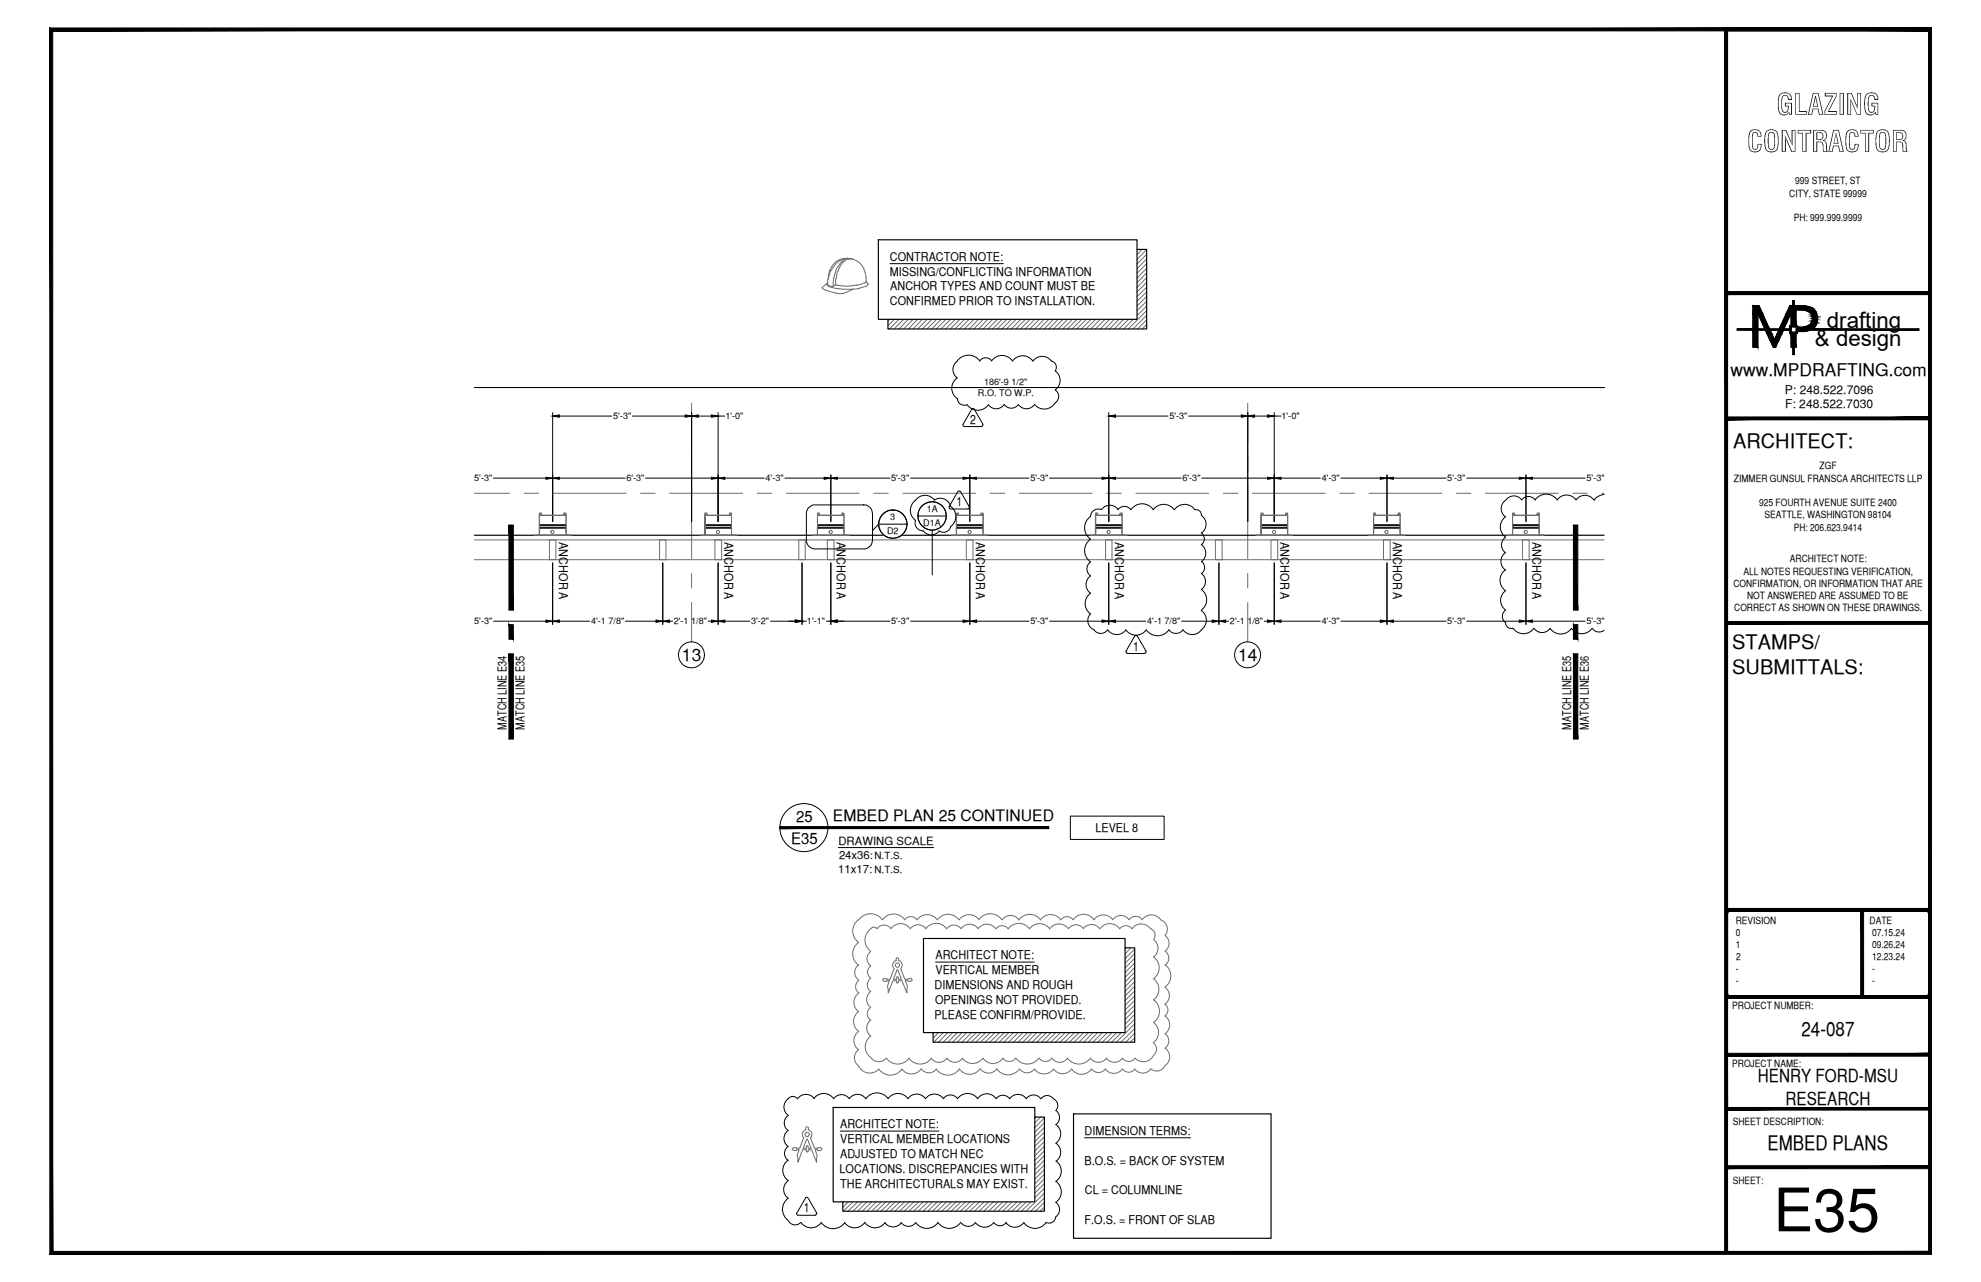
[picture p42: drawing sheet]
<svg xmlns="http://www.w3.org/2000/svg" width="432mm" height="279mm" viewBox="0 0 432 279" stroke-linecap="round" stroke-linejoin="round" font-family="sans-serif">
<defs><g id="words">
<text font-size="13.1" x="386.5" y="268.4">E35</text>
<g font-size="6.3">
<text x="387.2" y="25">GLAZING</text>
<text x="380.8" y="33.1">CONTRACTOR</text>
</g>
<g font-size="4.9">
<text x="398.2" y="71.5">drafting</text>
<text x="395.6" y="75.5">&amp; design</text>
</g>
<g font-size="4.4">
<text x="377.8" y="97.5">ARCHITECT:</text>
<text x="377.6" y="141.5">STAMPS/</text>
<text x="377.6" y="146.9">SUBMITTALS:</text>
<text x="392.7" y="225.8">24-087</text>
<text x="385.3" y="250.7">EMBED PLANS</text>
</g>
<g font-size="3.9">
<text x="383.2" y="235.9">HENRY FORD-MSU</text>
<text x="389.2" y="240.7">RESEARCH</text>
</g>
<g font-size="3.8">
<text x="377.2" y="82">www.MPDRAFTING.com</text>
<text x="148.7" y="144">13</text>
<text x="269.9" y="144.1">14</text>
</g>
<g font-size="3.4">
<text x="173.5" y="179.1">25</text>
<text x="181.5" y="178.9">EMBED PLAN 25 CONTINUED</text>
<text x="172.5" y="183.9">E35</text>
</g>
<g font-size="2.8">
<text x="211.5" y="92.3">2</text>
<text x="208.5" y="110.3">1</text>
<text x="247" y="141.8">1</text>
<text x="175.2" y="264.2">1</text>
</g>
<g font-size="2.6">
<text x="194" y="56.9">CONTRACTOR NOTE:</text>
<text x="193.9" y="60.1">MISSING/CONFLICTING INFORMATION</text>
<text x="194.1" y="63.3">ANCHOR TYPES AND COUNT MUST BE</text>
<text x="194" y="66.5">CONFIRMED PRIOR TO INSTALLATION.</text>
<text x="389.1" y="85.8">P: 248.522.7096</text>
<text x="389.1" y="89">F: 248.522.7030</text>
<text x="121.9" y="118.2" transform="rotate(90 121.9 118.2)">ANCHOR A</text>
<text x="157.9" y="118.2" transform="rotate(90 157.9 118.2)">ANCHOR A</text>
<text x="182.4" y="118.2" transform="rotate(90 182.4 118.2)">ANCHOR A</text>
<text x="212.8" y="118.2" transform="rotate(90 212.8 118.2)">ANCHOR A</text>
<text x="243.1" y="118.2" transform="rotate(90 243.1 118.2)">ANCHOR A</text>
<text x="279.1" y="118.2" transform="rotate(90 279.1 118.2)">ANCHOR A</text>
<text x="303.7" y="118.2" transform="rotate(90 303.7 118.2)">ANCHOR A</text>
<text x="334" y="118.2" transform="rotate(90 334 118.2)">ANCHOR A</text>
<text x="110.4" y="159" transform="rotate(-90 110.4 159)">MATCH LINE E34</text>
<text x="114.3" y="159" transform="rotate(-90 114.3 159)">MATCH LINE E35</text>
<text x="342.5" y="159" transform="rotate(-90 342.5 159)">MATCH LINE E35</text>
<text x="346.3" y="159" transform="rotate(-90 346.3 159)">MATCH LINE E36</text>
<text x="238.8" y="181.3">LEVEL 8</text>
<text x="203.9" y="209.1">ARCHITECT NOTE:</text>
<text x="203.7" y="215.5">DIMENSIONS AND ROUGH</text>
<text x="203.9" y="212.3">VERTICAL MEMBER</text>
<text x="203.7" y="222">PLEASE CONFIRM/PROVIDE.</text>
<text x="203.8" y="218.8">OPENINGS NOT PROVIDED.</text>
<text x="183.1" y="245.9">ARCHITECT NOTE:</text>
<text x="183.1" y="249.2">VERTICAL MEMBER LOCATIONS</text>
<text x="236.4" y="247.3">DIMENSION TERMS:</text>
<text x="183" y="255.7">LOCATIONS. DISCREPANCIES WITH</text>
<text x="183.1" y="252.4">ADJUSTED TO MATCH NEC</text>
<text x="236.4" y="253.8">B.O.S. = BACK OF SYSTEM</text>
<text x="183.1" y="258.9">THE ARCHITECTURALS MAY EXIST.</text>
<text x="236.5" y="260.2">CL = COLUMNLINE</text>
<text x="236.4" y="266.7">F.O.S. = FRONT OF SLAB</text>
</g>
<g font-size="2.5">
<text x="182.8" y="184.1">DRAWING SCALE</text>
<text x="182.7" y="190.2">11x17:</text>
<text x="182.9" y="187.1">24x36:</text>
</g>
<g font-size="2.2">
<text x="391.3" y="40.2">999 STREET, ST</text>
<text x="390" y="42.9">CITY, STATE 99999</text>
<text x="391" y="48.2">PH: 999.999.9999</text>
<text x="378" y="105">ZIMMER GUNSUL FRANSCA ARCHITECTS LLP</text>
<text x="396.6" y="102.3">ZGF</text>
<text x="383.4" y="110.3">925 FOURTH AVENUE SUITE 2400</text>
<text x="384.6" y="113">SEATTLE, WASHINGTON 98104</text>
<text x="391" y="115.6">PH: 206.623.9414</text>
<text x="380" y="125.2">ALL NOTES REQUESTING VERIFICATION,</text>
<text x="390.1" y="122.6">ARCHITECT NOTE:</text>
<text x="377.8" y="127.9">CONFIRMATION, OR INFORMATION THAT ARE</text>
<text x="380.8" y="130.6">NOT ANSWERED ARE ASSUMED TO BE</text>
<text x="378" y="133.2">CORRECT AS SHOWN ON THESE DRAWINGS.</text>
<text x="378.3" y="201.3">REVISION</text>
<text x="378.4" y="204">0</text>
<text x="407.5" y="201.3">DATE</text>
<text x="408" y="204">07.15.24</text>
<text x="378.3" y="206.6">1</text>
<text x="378.5" y="209.2">2</text>
<text x="408" y="206.6">09.26.24</text>
<text x="408" y="209.2">12.23.24</text>
<text x="378.4" y="211.9">-</text>
<text x="378.4" y="214.5">-</text>
<text x="408" y="211.9">-</text>
<text x="408" y="214.5">-</text>
<text x="377.6" y="219.9">PROJECT NUMBER:</text>
<text x="377.6" y="232.5">PROJECT NAME:</text>
<text x="377.7" y="245.2">SHEET DESCRIPTION:</text>
<text x="377.7" y="257.9">SHEET:</text>
</g>
<g font-size="2.1">
<text x="190.6" y="187.3">N.T.S.</text>
<text x="190.6" y="190.2">N.T.S.</text>
</g>
<g font-size="2">
<text x="214.5" y="83.9">186'-9 1/2&quot;</text>
<text x="213.2" y="86.4">R.O. TO W.P.</text>
<text x="133.7" y="91.4">5'-3&quot;</text>
<text x="158.1" y="91.4">1'-0&quot;</text>
<text x="254.9" y="91.4">5'-3&quot;</text>
<text x="279.3" y="91.4">1'-0&quot;</text>
<text x="103.4" y="104.9">5'-3&quot;</text>
<text x="136.5" y="104.9">6'-3&quot;</text>
<text x="166.9" y="104.9">4'-3&quot;</text>
<text x="194.2" y="104.9">5'-3&quot;</text>
<text x="224.6" y="104.9">5'-3&quot;</text>
<text x="257.7" y="104.9">6'-3&quot;</text>
<text x="288.1" y="104.9">4'-3&quot;</text>
<text x="315.5" y="104.9">5'-3&quot;</text>
<text x="345.8" y="104.9">5'-3&quot;</text>
<text x="194.1" y="113.4">3</text>
<text x="202" y="111.6">1A</text>
<text x="193.4" y="116.4">D2</text>
<text x="201.2" y="114.6">D1A</text>
<text x="103.4" y="136.1">5'-3&quot;</text>
<text x="128.8" y="136.1">4'-1 7/8&quot;</text>
<text x="146.9" y="136.1">2'-1 1/8&quot;</text>
<text x="163.7" y="136.1">3'-2&quot;</text>
<text x="175.9" y="136.1">1'-1&quot;</text>
<text x="194.2" y="136.1">5'-3&quot;</text>
<text x="224.6" y="136.1">5'-3&quot;</text>
<text x="250.1" y="136.1">4'-1 7/8&quot;</text>
<text x="268.1" y="136.1">2'-1 1/8&quot;</text>
<text x="288.1" y="136.1">4'-3&quot;</text>
<text x="315.5" y="136.1">5'-3&quot;</text>
<text x="345.8" y="136.1">5'-3&quot;</text>
</g>
</g></defs>
<!-- layer: GRID LINES -->
<g fill="none" stroke="#6c6c6c" stroke-width=".22">
<path d="M150.7 87.9v8.5M150.7 99.6v3.1M272 87.9v8.5M272 99.6v3.1M103.4 107.5h7.7M114.2 107.5h3.2M120.6 107.5h15.9M139.6 107.5h3.2M146 107.5h15.9M150.7 105.9v15.9M165 107.5h3.2M171.4 107.5h15.9"/>
<path d="M190.4 107.5h3.2M196.8 107.5h15.9M215.8 107.5h3.2M222.2 107.5h15.9M241.2 107.5h3.2M247.6 107.5h15.9M266.6 107.5h3.2M272 105.9v15.9M273 107.5h15.9M292 107.5h3.2M298.4 107.5h15.9M317.4 107.5h3.2"/>
<path d="M323.8 107.5h15.9M342.8 107.5h3.2M349.2 107.5h.4M150.7 125v3.1M150.7 131.3v8.6M272 125v3.1M272 131.3v8.6"/>
</g>
<!-- layer: HEAVY_2 -->
<path d="M191.5 52.3h56.3v17.3h-56.3zM247.8 54.4h2.1v17.3h-56.4v-2.1M103.4 116.6h246.2M201.3 204.5h43.9v20.5h-43.9zM245.2 206.6h2.1v20.5h-43.9v-2.1M181.6 241.4h44v20.5h-44zM225.6 243.5h2v20.5h-43.9v-2.1M234 242.8h43.1v27.1h-43.1z" fill="none" stroke="#000" stroke-width=".25"/>
<!-- layer: SURROUNDING CONDITIONS -->
<g fill="none" stroke="#6c6c6c" stroke-width=".22">
<path d="M103.4 117.7h246.2M117.6 112.6v4h5.8v-4.3h-5.8v4.3M117.6 115.3v.6M117.8 112h.1M119.8 117.7h1.4v4.3h-1.4zM123.1 112h.1M123.4 116.6h1.1h-8h1v-4.8h.5v.5h-.5h5.9h-.5v-.5h.5v4.8h.4M123.4 115.3v.6M143.8 117.7h1.4v4.3h-1.4zM153.7 112.6v4h5.7v-4.3h-5.7v4.3M153.7 115.3v.6M153.9 112h.1"/>
<path d="M155.8 117.7h1.5v4.3h-1.5zM159.2 112h.1M159.4 116.6h1.1h-7.9h1v-4.8h.5v.5h-.5h5.8h-.4v-.5h.4v4.8h.5M159.4 115.3v.6M174.1 117.7h1.4v4.3h-1.4zM178.2 112.6v4h5.8v-4.3h-5.8v4.3M178.2 115.3v.6M178.4 112h.1M180.3 117.7h1.5v4.3h-1.5zM183.8 112h.1M184 116.6h1h-7.9h1.1v-4.8h.4v.5h-.4h5.8h-.5v-.5h.5v4.8h.5M184 115.3v.6"/>
<path d="M208.5 112.6v4h5.7v-4.3h-5.7v4.3M208.5 115.3v.6M208.7 112h.1M210.6 117.7h1.5v4.3h-1.5zM214.1 112h.1M214.2 115.3v.6M214.3 116.6h1h-7.9h1.1v-4.8h.4v.5h-.4h5.8h-.5v-.5h.5v4.8h.5M238.8 112.6v4h5.7v-4.3h-5.7v4.3M238.8 115.3v.6M239 112h.1M241 117.7h1.4v4.3h-1.4zM244.3 112h.1"/>
<path d="M244.5 115.3v.6M244.6 116.6h1.1h-8h1.1v-4.8h.5v.5h-.5h5.8h-.5v-.5h.5v4.8h.4M264.9 117.7h1.5v4.3h-1.5zM274.9 112.6v4h5.8v-4.3h-5.8v4.3M274.9 115.3v.6M275.1 112h.1M277.1 117.7h1.4v4.3h-1.4zM280.4 112h.1M280.7 116.6h1h-7.9h1v-4.8h.5v.5h-.5h5.9h-.5v-.5h.5v4.8h.4M280.7 115.3v.6M299.4 112.6v4h5.8v-4.3h-5.8v4.3M299.4 115.3v.6"/>
<path d="M299.6 112h.1M301.6 117.7h1.4v4.3h-1.4zM305 112h.1M305.2 116.6h1.1h-8h1.1v-4.8h.4v.5h-.4h5.8h-.5v-.5h.5v4.8h.5M305.2 115.3v.6M329.7 112.6v4h5.8v-4.3h-5.8v4.3M329.7 115.3v.6M329.9 112h.1M331.9 117.7h1.4v4.3h-1.4zM335.3 112h.1M335.5 115.3v.6M335.5 116.6h1h-7.9h1.1v-4.8h.4v.5h-.4h5.8h-.5v-.5h.5v4.8h.5"/>
<path d="M103.4 122h246.2M187.2 200.4a3 3 0 0 0 0 5 3 3 0 0 0 0 4.9M187.2 216.5a2.44 2.44 0 0 0 0 4M187.2 210.3a2 2 0 0 0 0 3.3M187.2 200.5a3.2 3.2 0 0 1 5.2 0 2.95 2.95 0 0 1 4.8 0 1.63 1.63 0 0 1 2.7 0 2.68 2.68 0 0 1 4.4 0 2.89 2.89 0 0 1 4.7 0M187.2 213.7a1.68 1.68 0 0 0 0 2.7M189.8 219.6a1.68 1.68 0 0 0 0 2.7M189.8 207.4a1.87 1.87 0 0 0 0 3.1M189.8 213.2a1.75 1.75 0 0 0 0 2.9 2.15 2.15 0 0 0 0 3.5M189.8 210.5a1.62 1.62 0 0 0 0 2.7M191.1 202.4l-.6-.3a3 3 0 0 0-.7 5.3M198.4 202.4a2.57 2.57 0 0 0-4.2 0 1.87 1.87 0 0 0-3 0"/>
<path d="M198.4 202.4a2.06 2.06 0 0 1 3.4 0M201.8 202.4a2.76 2.76 0 0 1 4.5 0M206.3 202.4a1.94 1.94 0 0 1 3.2 0M209.1 200.5a2.64 2.64 0 0 1 4.3 0M209.5 202.4a2.25 2.25 0 0 1 3.7 0M213.2 202.4a2.38 2.38 0 0 1 3.9 0M213.3 200.4a3.1 3.1 0 0 1 5.1 0M217.1 202.4a1.62 1.62 0 0 1 2.6 0M218.4 200.5a2.25 2.25 0 0 1 3.7 0M231.2 200.5a2.7 2.7 0 0 0-4.4 0 2.9 2.9 0 0 0-4.7 0M231.2 200.5a1.62 1.62 0 0 1 2.7 0M232.9 202.4a2 2 0 0 1 3.3 0"/>
<path d="M232.9 202.4a2.51 2.51 0 0 0-4.1 0 2.7 2.7 0 0 0-4.4 0 2.8 2.8 0 0 0-4.6 0M233.9 200.4a2.76 2.76 0 0 1 4.6 0M236.1 202.4a2.19 2.19 0 0 1 3.6 0M238.5 200.5a2.51 2.51 0 0 1 4.1 0M239.7 202.4a2.63 2.63 0 0 1 4.4 0 1.62 1.62 0 0 1 2.6 0M242.5 200.5a2.19 2.19 0 0 1 3.6 0M246.1 200.5a1.75 1.75 0 0 1 2.9 0M246.8 202.4a2.46 2.46 0 0 1 4 0 1.49 1.49 0 0 1 .6 2.3M249 200.4a2.44 2.44 0 0 1 4 0M251.4 213.3a2.83 2.83 0 0 1 0 4.6M251.4 204.8a2.31 2.31 0 0 1 0 3.7 2.89 2.89 0 0 1 0 4.8M251.4 217.9a3 3 0 0 1 0 4.9"/>
<path d="M253 200.5a2.17 2.17 0 0 1 .9 3.4 2.06 2.06 0 0 1 0 3.4M253.9 218.8a1.56 1.56 0 0 1 0 2.6M253.9 215.2a2.25 2.25 0 0 1 0 3.7M253.9 210.3a2.95 2.95 0 0 1 0 4.8M254 207.3a1.87 1.87 0 0 1 0 3.1M187.2 220.4a2.64 2.64 0 0 0 0 4.4 2.46 2.46 0 0 0 0 4M187.2 228.7a2.19 2.19 0 0 0 0 3.6M187.2 232.4a2.7 2.7 0 0 0 4.4 .6 3.1 3.1 0 0 0 5 0M189.8 222.3a2.13 2.13 0 0 0 0 3.5 2.82 2.82 0 0 0 0 4.6 2.07 2.07 0 0 0 3.4 .2M193.2 230.6a3 3 0 0 0 4.9 0M196.6 233a2.57 2.57 0 0 0 4.2 0M198.1 230.6a2.95 2.95 0 0 0 4.9 0"/>
<path d="M200.8 233a2 2 0 0 0 3.3 0M202.9 230.6a2.13 2.13 0 0 0 3.5 0M204.1 233a3.1 3.1 0 0 0 5 0M206.4 230.6a2.06 2.06 0 0 0 3.4 0M209.1 232.9a2.76 2.76 0 0 0 4.5 0M209.7 230.6a2.76 2.76 0 0 0 4.6 0M213.7 232.9a2.19 2.19 0 0 0 3.6 0 2.99 2.99 0 0 0 4.9 .1 2.03 2.03 0 0 0 3.3 0M214.3 230.7a2.64 2.64 0 0 0 4.3 0M218.6 230.6a1.75 1.75 0 0 0 2.8 0 3.1 3.1 0 0 0 5.1 0M225.5 233a2.51 2.51 0 0 0 4.1 0M226.4 230.6a1.75 1.75 0 0 0 2.9 0M229.3 230.6a2.06 2.06 0 0 0 3.4 0"/>
<path d="M229.6 233a2.44 2.44 0 0 0 4 0M233.6 233a2.64 2.64 0 0 0 4.3 0M237.9 232.9a1.87 1.87 0 0 0 3.1 0 2.22 2.22 0 0 0 3.6 .1M244.7 233a1.62 1.62 0 0 0 2.7 0M247.3 233a2.13 2.13 0 0 0 3.5 0M251.4 222.8a2.72 2.72 0 0 1 0 4.5 1.68 1.68 0 0 1 0 2.7M251.4 230a2.49 2.49 0 0 1-4 .6 1.67 1.67 0 0 1-2.7 0 2.13 2.13 0 0 1-3.5 0 2.1 2.1 0 0 1-3.5 0 3.1 3.1 0 0 1-5.1 0M253.9 232.2a1.94 1.94 0 0 1-3.1 .7M253.9 225.3a1.94 1.94 0 0 1 0 3.1M253.9 221.4a2.38 2.38 0 0 1 0 3.9M254 228.4a2.32 2.32 0 0 1 0 3.8"/>
<circle cx="120.4" cy="115.9" r=".35"/>
<circle cx="156.5" cy="115.9" r=".35"/>
<circle cx="181.1" cy="115.9" r=".35"/>
<circle cx="211.4" cy="115.9" r=".35"/>
<circle cx="241.6" cy="115.9" r=".35"/>
<circle cx="277.7" cy="115.9" r=".35"/>
<circle cx="302.2" cy="115.9" r=".35"/>
<circle cx="332.6" cy="115.9" r=".35"/>
</g>
<!-- layer: DIM -->
<g fill="none" stroke="#000" stroke-width=".22">
<path d="M120.5 89.9v23.8M121.9 90.7h11.4M137.9 90.7h11.5M150.7 89.9v23.8M152.2 90.7h2.9M156.5 89.9v23.8M156.5 90.7h1.5M213 84.5h-109.6h246.2h-246.2h246.2h-124M241.7 89.9v23.8M243.1 90.7h11.5M259.1 90.7h11.5M272 89.9v23.8"/>
<path d="M273.4 90.7h2.9M277.7 89.9v23.8M277.7 90.7h1.5M107.6 104.2h11.4M121.9 104.2h14.4M140.7 104.2h14.4M158 104.2h8.6M171.1 104.2h8.5M181.1 103.5v10.2M182.5 104.2h11.5M198.5 104.2h11.4M211.4 103.5v10.2"/>
<path d="M212.9 104.2h11.4M228.8 104.2h11.4M243.1 104.2h14.4M261.9 104.2h14.4M279.2 104.2h8.6M292.3 104.2h8.6M302.3 103.5v10.2M303.7 104.2h11.5M319.7 104.2h11.5M332.6 103.5v10.2M334 104.2h11.5M107.6 135.4h11.4"/>
<path d="M120.5 122.7v13.4M121.9 135.4h6.6M136.3 135.4h6.7M144.5 122.7v13.4M145.9 135.4h.7M154.4 135.4h.7M156.5 122.7v13.4M158 135.4h5.4M168 135.4h5.4M174.8 135.4h1M174.8 122.7v13.4M180.1 135.4h1"/>
<path d="M181.1 122.7v13.4M182.5 135.4h11.5M198.5 135.4h11.4M211.4 122.7v13.4M212.9 135.4h11.4M228.8 135.4h11.4M241.7 122.7v13.4M243.1 135.4h6.6M257.6 135.4h6.6M265.7 122.7v13.4M267.1 135.4h.7M275.6 135.4h.7"/>
<path d="M277.7 122.7v13.4M279.2 135.4h8.6M292.3 135.4h8.6M302.3 122.7v13.4M303.7 135.4h11.5M319.7 135.4h11.5M332.6 122.7v13.4M334 135.4h11.5"/>
</g>
<g fill="#000" stroke="#000" stroke-width=".22">
<path d="M120.5 90.7l1.4-.3v.5zM149.4 90.4l1.3 .3-1.3 .2zM150.7 90.7l1.5-.3v.5zM155.1 90.4l1.4 .3-1.4 .2zM241.7 90.7l1.4-.3v.5zM270.6 90.4l1.4 .3-1.4 .2zM272 90.7l1.4-.3v.5zM276.3 90.4l1.4 .3-1.4 .2zM119 104l1.5 .2-1.5 .3zM120.5 104.2l1.4-.2v.5zM155.1 104l1.4 .2-1.4 .3zM156.5 104.2l1.5-.2v.5z"/>
<path d="M179.6 104l1.5 .2-1.5 .3zM181.1 104.2l1.4-.2v.5zM209.9 104l1.5 .2-1.5 .3zM211.4 104.2l1.5-.2v.5zM240.2 104l1.5 .2-1.5 .3zM241.7 104.2l1.4-.2v.5zM276.3 104l1.4 .2-1.4 .3zM277.7 104.2l1.5-.2v.5zM300.9 104l1.4 .2-1.4 .3zM302.3 104.2l1.4-.2v.5zM331.2 104l1.4 .2-1.4 .3zM332.6 104.2l1.4-.2v.5z"/>
<path d="M119 135.1l1.5 .3-1.5 .2zM120.5 135.4l1.4-.3v.5zM143 135.1l1.5 .3-1.5 .2zM144.5 135.4l1.4-.3v.5zM155.1 135.1l1.4 .3-1.4 .2zM156.5 135.4l1.5-.3v.5zM173.4 135.1l1.4 .3-1.4 .2zM181.1 135.4l1.4-.3v.5zM209.9 135.1l1.5 .3-1.5 .2zM211.4 135.4l1.5-.3v.5zM240.2 135.1l1.5 .3-1.5 .2zM241.7 135.4l1.4-.3v.5z"/>
<path d="M264.2 135.1l1.5 .3-1.5 .2zM265.7 135.4l1.4-.3v.5zM276.3 135.1l1.4 .3-1.4 .2zM277.7 135.4l1.5-.3v.5zM300.9 135.1l1.4 .3-1.4 .2zM302.3 135.4l1.4-.3v.5zM331.2 135.1l1.4 .3-1.4 .2zM332.6 135.4l1.4-.3v.5z"/>
</g>
<!-- layer: GRID LINES -->
<g fill="none" stroke="#000" stroke-width=".22">
<circle cx="150.7" cy="142.7" r="2.83"/>
<circle cx="271.9" cy="142.7" r="2.83"/>
</g>
<!-- layer: MEDIUM_2 -->
<g fill="#000" stroke="#000" stroke-width=".22">
<path d="M110.9 114.4l1 18.6v-18.6zM110.9 114.4l1 18.6h-1z"/>
<path d="M343 114.4l.9 18.6v-18.6zM343 114.4l.9 18.6h-.9z"/>
<path d="M110.9 136.1l1 3.2v-3.2zM110.9 136.1l1 3.2h-1z"/>
<path d="M343 136.1l.9 3.2v-3.2zM343 136.1l.9 3.2h-.9z"/>
<path d="M110.9 142.5l1 18.5v-18.5zM110.9 142.5l1 18.5h-1z"/>
<path d="M343 142.5l.9 18.5v-18.5zM343 142.5l.9 18.5h-.9z"/>
</g>
<path d="M110.9 161h1M343 161h.9M182.8 184.7h20.7" fill="none" stroke="#000" stroke-width=".22"/>
<!-- layer: NOTES -->
<path d="M194 57.5h24.7M233.3 177.9h20.4v5h-20.4zM203.9 209.7h21.5M183.1 246.5h21.6M236.4 248h23.1" fill="none" stroke="#000" stroke-width=".22"/>
<!-- layer: LIGHT_1 -->
<g fill="none" stroke="#6c6c6c" stroke-width=".22">
<path d="M180.7 59.3l-.1 .9M180.8 59.7l-.3 1.2M181 58.6l-.3 .7M181.2 58.9l-.4 .8M181.7 58.2l-.5 .8M181.9 59.9l-.1 .7M181.9 57.3l-.9 1.3M182.2 59l-.3 .9M182.3 57.4l-.6 .8M182.4 59.9l-.1 .8M182.6 58.2l-.4 .8M182.6 59.2l-.2 .7"/>
<path d="M183 56.9l-.7 .5M183 57.6l-.4 .7M183.1 58.1l-.5 1.1M183.4 57.6l-.4 .5M183.4 57.1l-.4 .4M183.5 56.4l-.9 .4-.7 .5M183.8 56.8l-.4 .3M184.1 56.6l-.3 .2M184.3 56.3l-1.3 .6M184.3 56.7l-.9 .9M184.4 56.4l-.4 .2M184.8 56.5l-.5 .2"/>
<path d="M184.8 56.3h-.4M185.3 56.3l-1.8 .1M185.3 56.3l.8 .3M185.6 56.5h-.9M185.6 56.4l.3 .1M186.2 56.6l.7 .4M186.9 57l1.1 1M188 58l.3 .7M188.3 58.6l.3 .8M188.6 59.4l.2 1.9-.1 .2M247.9 54.4l-.1 .1M248.9 54.4l-1.1 1.1"/>
<path d="M249.9 54.4l-2.1 2.1M249.9 55.4l-2.1 2.1M249.9 56.5l-2.1 2M249.9 57.5l-2.1 2.1M249.9 58.5l-2.1 2.1M249.9 59.5l-2.1 2.1M179.2 62.8l1.5 .7a5 5 0 0 0 5.3-.5M179.3 62.6v.2M180.2 61.8v.2M180.2 62l.5 .4 .7 .3M180.4 60.9v.8M180.5 61.6l-1.2 1"/>
<path d="M180.6 60.1l-.1 .8M181.4 62.7l2.1 .3h2.4M181.6 61.6v.5M181.7 62.1l-.2 .4M181.7 60.6l-.1 1M182 62.1l1.8 .2h1.7M182.2 61.7v.3l-.7 .5-1.2-.4 .2-.4M182.2 60.7l-.1 1M186.9 62.1l-1.3 .2M187.3 62.8l-1.4 .2M188.3 61.7l-1.5 .4M188.6 62.4l-1.3 .4"/>
<path d="M188.7 61.5l-.3 .3M188.8 61.3l.1 .2M188.9 61.5l.2 .2M189.1 61.8h.1M189.2 61.8v.1M189.2 62l-.6 .5M189.2 61.9v.1M193.9 69.6l-.4 .4M194.9 69.6l-1.4 1.4M196 69.6l-2.1 2.1M197 69.6l-2.1 2.1M198 69.6l-2 2.1"/>
<path d="M199 69.6l-2 2.1M200 69.6l-2 2.1M201 69.6l-2 2.1M202.1 69.6l-2.1 2.1M203.1 69.6l-2.1 2.1M204.2 69.6l-2.1 2.1M205.2 69.6l-2.1 2.1M206.2 69.6l-2.1 2.1M207.2 69.6l-2.1 2.1M208.2 69.6l-2.1 2.1M209.2 69.6l-2.1 2.1M210.2 69.6l-2 2.1"/>
<path d="M211.3 69.6l-2.1 2.1M212.3 69.6l-2.1 2.1M213.3 69.6l-2 2.1M214.3 69.6l-2 2.1M215.3 69.6l-2 2.1M216.3 69.6l-2 2.1M217.4 69.6l-2.1 2.1M218.4 69.6l-2.1 2.1M219.5 69.6l-2.1 2.1M220.5 69.6l-2.1 2.1M221.5 69.6l-2.1 2.1M222.5 69.6l-2.1 2.1"/>
<path d="M223.5 69.6l-2.1 2.1M224.5 69.6l-2.1 2.1M225.6 69.6l-2.1 2.1M226.6 69.6l-2.1 2.1M227.6 69.6l-2 2.1M228.6 69.6l-2 2.1M229.6 69.6l-2 2.1M230.6 69.6l-2 2.1M231.7 69.6l-2.1 2.1M232.7 69.6l-2.1 2.1M233.7 69.6l-2.1 2.1M234.8 69.6l-2.1 2.1"/>
<path d="M235.8 69.6l-2.1 2.1M236.8 69.6l-2.1 2.1M237.8 69.6l-2.1 2.1M238.8 69.6l-2.1 2.1M239.8 69.6l-2.1 2.1M240.9 69.6l-2.1 2.1M241.9 69.6l-2.1 2.1M242.9 69.6l-2 2.1M243.9 69.6l-2 2.1M244.9 69.6l-2 2.1M246 69.6l-2.1 2.1M247 69.6l-2.1 2.1"/>
<path d="M249.9 60.5l-2.1 2.1M249.9 61.5l-2.1 2.1M249.9 62.6l-2.1 2M249.9 63.6l-2.1 2.1M249.9 64.6l-2.1 2.1M249.9 65.7l-2.1 2M249.9 66.7l-2.1 2.1M249.9 67.7l-4 4M249.9 68.7l-2.9 3M249.9 69.7l-1.9 2M249.9 70.7l-.9 1M192.7 213.2l-.3 .3 .3 .3"/>
<path d="M192.7 213.9l1.2-.2-.5 1.2 .2 1.5 1-2.7h.9v.5l.3-.1M194.9 211.1l-.9 2.3-1.3-.1M195.3 209.3a1.05 1.05 0 0 0-.4 1.8M195.3 209.4l.1-.5 .2-.2 .3 .2v.5M195.5 213l.1-.1 .2 .1M195.7 211.4l.8 2h-.7v-.4M195.7 211.4h-.2l-.7 2h.7v-.4M195.9 209.3a1.05 1.05 0 0 1 .4 1.8M196.3 211.1l.9 2.3 1.4-.1M198.5 213.2l.3 .3-.3 .3M198.6 213.9l-1.2-.2 .4 1.2-.1 1.5-1.1-2.7h-.8v.4M245.5 206.6l-.3 .2"/>
<path d="M246.5 206.6l-1.3 1.3M247.3 206.8l-2.1 2.1M247.3 207.8l-2.1 2.1M247.3 208.9l-2.1 2M247.3 209.9l-2.1 2.1M247.3 210.9l-2.1 2.1M247.3 211.9l-2.1 2.1M247.3 212.9l-2.1 2.1M247.3 213.9l-2.1 2.1M247.3 214.9l-2.1 2.1M247.3 216l-2.1 2.1M247.3 217l-2.1 2.1"/>
<path d="M247.3 218.1l-2.1 2M247.3 219.1l-2.1 2M203.6 225l-.2 .2M204.6 225l-1.2 1.3M205.6 225l-2.1 2.1M206.6 225l-2.1 2.1M207.6 225l-2 2.1M208.7 225l-2.1 2.1M209.7 225l-2.1 2.1M210.7 225l-2 2.1M211.8 225l-2.1 2.1M212.8 225l-2.1 2.1"/>
<path d="M213.8 225l-2.1 2.1M214.8 225l-2.1 2.1M215.8 225l-2.1 2.1M216.9 225l-2.1 2.1M217.9 225l-2.1 2.1M218.9 225l-2.1 2.1M219.9 225l-2.1 2.1M220.9 225l-2.1 2.1M221.9 225l-2.1 2.1M222.9 225l-2 2.1M224 225l-2.1 2.1M225 225l-2.1 2.1"/>
<path d="M226 225l-2 2.1M227.1 225l-2.1 2.1M228.1 225l-2.1 2.1M229.1 225l-2.1 2.1M230.1 225l-2.1 2.1M231.1 225l-2.1 2.1M232.2 225l-2.1 2.1M233.2 225l-2.1 2.1M234.2 225l-2.1 2.1M235.2 225l-2.1 2.1M236.2 225l-2.1 2.1M237.2 225l-2 2.1"/>
<path d="M238.3 225l-2.1 2.1M239.3 225l-2.1 2.1M240.3 225l-2 2.1M241.4 225l-2.1 2.1M242.4 225l-2.1 2.1M243.4 225l-2.1 2.1M244.4 225l-2.1 2.1M247.3 220.1l-2.1 2.1M247.3 221.1l-2.1 2.1M247.3 222.1l-2.1 2.1M247.3 223.1l-4 4M247.3 224.2l-3 2.9"/>
<path d="M247.3 225.2l-1.9 1.9M247.3 226.2l-.9 .9M173 250.8l1.2-.2-.5 1.2 .2 1.5 1-2.7h.9v.4l.3-.1M175.2 248l-.9 2.3-1.4-.1-.1 .4 .2 .1M175.6 245.8l.3-.2 .3 .2M175.6 245.9v.3a1.05 1.05 0 0 0-.4 1.8M176.1 249.8l-.3-.1v.6h-.7l.7-2h.2l.8 2h-.7v-.4M176.2 245.9v.3a1.05 1.05 0 0 1 .5 1.8M176.7 248l.8 2.3 1.4-.2M178.8 250.1l.3 .3-.3 .3M178.9 250.8l-1.2-.2 .4 1.2-.1 1.5-1.1-2.7h-.8v.4M225.8 243.5l-.2 .2"/>
<path d="M226.8 243.5l-1.2 1.2M227.6 243.6l-2 2.1M227.6 244.7l-2 2.1M227.6 245.7l-2 2.1M227.6 246.8l-2 2M227.6 247.8l-2 2M227.6 248.8l-2 2M227.6 249.8l-2 2.1M227.6 250.8l-2 2.1M227.6 251.8l-2 2.1M227.6 252.9l-2 2.1M227.6 253.9l-2 2.1"/>
<path d="M227.6 254.9l-2 2.1M227.6 255.9l-2 2.1M227.6 256.9l-2 2.1M227.6 257.9l-2 2.1M227.6 259l-2 2M183.9 261.9l-.2 .2M184.9 261.9l-1.2 1.2M185.9 261.9l-2.1 2.1M186.9 261.9l-2.1 2.1M188 261.9l-2.1 2.1M189 261.9l-2.1 2.1M190 261.9l-2 2.1"/>
<path d="M191 261.9l-2 2.1M192.1 261.9l-2.1 2.1M193.1 261.9l-2.1 2.1M194.1 261.9l-2.1 2.1M195.1 261.9l-2.1 2.1M196.2 261.9l-2.1 2.1M197.2 261.9l-2.1 2.1M198.2 261.9l-2.1 2.1M199.2 261.9l-2.1 2.1M200.2 261.9l-2.1 2.1M201.2 261.9l-2.1 2.1M202.2 261.9l-2 2.1"/>
<path d="M203.3 261.9l-2.1 2.1M204.3 261.9l-2.1 2.1M205.3 261.9l-2 2.1M206.3 261.9l-2 2.1M207.4 261.9l-2.1 2.1M208.4 261.9l-2.1 2.1M209.4 261.9l-2.1 2.1M210.4 261.9l-2.1 2.1M211.5 261.9l-2.1 2.1M212.5 261.9l-2.1 2.1M213.5 261.9l-2.1 2.1M214.5 261.9l-2.1 2.1"/>
<path d="M215.5 261.9l-2.1 2.1M216.5 261.9l-2.1 2.1M217.6 261.9l-2.1 2.1M218.6 261.9l-2.1 2.1M219.6 261.9l-2 2.1M220.6 261.9l-2 2.1M221.7 261.9l-2.1 2.1M222.7 261.9l-2.1 2.1M223.7 261.9l-2.1 2.1M224.7 261.9l-2.1 2.1M227.6 260l-4 4M227.6 261l-2.9 3"/>
<path d="M227.6 262.1l-1.9 1.9M227.6 263.1l-.9 .9"/>
<circle cx="195.6" cy="210.3" r=".48"/>
<circle cx="175.9" cy="247.2" r=".48"/>
</g>
<!-- layer: Schiene -->
<g fill="none" stroke="#000" stroke-width=".22">
<path d="M117.6 114.4h5.7v.7h-5.7zM117.6 114.9h5.7M117.6 114.6h5.7M153.7 114.4h5.7v.7h-5.7zM153.7 114.9h5.7M153.7 114.6h5.7M178.2 114.4h5.7v.7h-5.7zM178.2 114.9h5.7M178.2 114.6h5.7M208.5 114.4h5.7v.7h-5.7zM208.5 114.9h5.7M208.5 114.6h5.7"/>
<path d="M238.8 114.4h5.7v.7h-5.7zM238.8 114.9h5.7M238.8 114.6h5.7M274.9 114.4h5.7v.7h-5.7zM274.9 114.9h5.7M274.9 114.6h5.7M299.5 114.4h5.6v.7h-5.6zM299.5 114.9h5.6M299.5 114.6h5.6M329.8 114.4h5.7v.7h-5.7zM329.8 114.9h5.7M329.8 114.6h5.7"/>
</g>
<!-- layer: SYMBOLS -->
<path d="M170 180.1v.5l58.6-.5zM170 180.6l58.6-.5v.5z" fill="#000" stroke="#000" stroke-width=".22"/>
<g fill="none" stroke="#000" stroke-width=".22">
<path d="M176.2 110.7l1.2-.7h10.9a1.93 1.93 0 0 1 1.9 2v5.7a1.93 1.93 0 0 1-1.9 1.9h-10.6a1.93 1.93 0 0 1-1.9-1.9v-6.1zM191.5 114.2h6.2M191.5 114.2l-1.3 1.4M200.1 112.5h6.1M203.2 115.5v9.8"/>
<circle cx="194.6" cy="114.2" r="3.1"/>
<circle cx="194.6" cy="114.3" r="3.1"/>
<circle cx="203.2" cy="112.5" r="3.1"/>
<circle cx="203.2" cy="112.4" r="3.1"/>
<circle cx="175.2" cy="180.4" r="5.2"/>
</g>
<path d="M194.6 111.2l.9 .1M203.2 109.3l.8 .2" fill="none" stroke="#fff" stroke-width=".22"/>
<g fill="#fff" stroke="#fff" stroke-width=".22">
<path d="M193.1 117l1.5 .3zM193.1 117l2.4 .2-.9 .1zM192.5 116.5l.6 .5 2.4 .2zM192.5 116.5l3.7 .5-.7 .2zM192 115.8l.5 .7 3.7 .5zM192 115.8l4.8 .7-.6 .5zM191.6 115.1l.4 .7 4.8 .7zM191.6 115.1l5.7 .7-.5 .7zM191.5 114.2l.1 .9 5.7 .7zM191.5 114.2l6.1 .9-.3 .7zM191.6 113.5l-.1 .7 6.1 .9zM191.6 113.5l6.1 .7-.1 .9zM192 112.7l-.4 .8 6.1 .7zM192 112.7l5.6 .8 .1 .7zM192.5 112.1l-.5 .6 5.6 .8zM192.5 112.1l4.8 .6 .3 .8zM192.5 112.1l4.8 .6-4.2-1.1zM193.1 111.6l3.7 .5 .5 .6zM193.1 111.6l3.7 .5-3-.8zM193.8 111.3l2.4 .3 .6 .5zM193.8 111.3l2.4 .3-1.6-.4zM194.6 111.2l.9 .1 .7 .3z"/>
<path d="M201.6 115.1l1.6 .5zM201.6 115.1l2.4 .3-.8 .2zM201 114.6l.6 .5 2.4 .3zM201 114.6l3.7 .5-.7 .3zM200.5 114l.5 .6 3.7 .5zM200.5 114l4.9 .6-.7 .5zM200.2 113.2l.3 .8 4.9 .6zM200.2 113.2l5.7 .8-.5 .6zM200.1 112.5l.1 .7 5.7 .8zM200.1 112.5l6.1 .7-.3 .8zM200.2 111.6l-.1 .9 6.1 .7zM200.2 111.6l6 .9v.7zM200.5 110.9l-.3 .7 6 .9zM200.5 110.9l5.7 .7v.9zM201 110.2l-.5 .7 5.7 .7zM201 110.2l4.9 .7 .3 .7zM201 110.2l4.9 .7-4.3-1.1zM201.6 109.8l3.8 .4 .5 .7zM201.6 109.8l3.8 .4-3-.7zM202.4 109.5l2.3 .3 .7 .4zM202.4 109.5l2.3 .3-1.5-.5zM203.2 109.3l1.5 .5z"/>
</g>
<!-- layer: 2ND RESVISIONS -->
<g fill="none" stroke="#000" stroke-width=".22">
<path d="M213.5 78.7a1.62 1.62 0 0 1 2.7 0M213.6 78.7a3.1 3.1 0 0 0-5.3 .3 2.25 2.25 0 0 0 .4 3.4M216.1 78.6a2.76 2.76 0 0 1 4.6 0M220.7 78.7a2.7 2.7 0 0 1 4.4 0M225.2 78.7a2.44 2.44 0 0 1 4 0M229.2 78.7a1.43 1.43 0 0 1 .8 2.1M208.6 82.4a2.7 2.7 0 0 0 0 4.4M208.7 86.8a1.56 1.56 0 0 0 2.1 1.4M210.2 93h3.8M210.8 88.2a2.83 2.83 0 0 0 4.7 0 2.05 2.05 0 0 0 3.3 0M212.3 89.2l-.2-.2-.3 .2-1.9 3.3v.3l.3 .1M212.3 89.2l1.9 3.3"/>
<path d="M214.2 92.5v.3l-.2 .1M218.9 88.2a1.87 1.87 0 0 0 3.1 0M222 88.2a2.13 2.13 0 0 0 3.5 0M230 80.8a2.51 2.51 0 0 1 0 4.2M230 87.7a2.76 2.76 0 0 1-4.5 .5M230 85a1.68 1.68 0 0 1 0 2.8"/>
</g>
<!-- layer: 1ST REVISIONS -->
<g fill="none" stroke="#000" stroke-width=".22">
<path d="M199.5 113.4a1.75 1.75 0 0 0 1.7 2.3 2.14 2.14 0 0 0 3.5 0M199.6 109a2.7 2.7 0 0 0 0 4.4M199.6 109a2.51 2.51 0 0 1 4.1 0M203.6 109a2.32 2.32 0 0 1 3.6 1.3M206.9 110.4v.3l.3 .2M207.2 110.3a2.7 2.7 0 0 1 0 4.5M207.2 110.9h3.8M207.2 114.8a1.62 1.62 0 0 1-2.5 .9M208.8 107.1l-1.9 3.3M208.8 107.1l.3-.1 .2 .1M209.4 107.1l1.9 3.3M211.2 110.4v.3l-.2 .2"/>
<path d="M243.6 111.1a1.75 1.75 0 0 1 2.9 0M243.7 111a2.19 2.19 0 0 0-3.6 0 1.78 1.78 0 0 0-2.4 1.6 3 3 0 0 0 0 4.9 3 3 0 0 0 0 5 1.88 1.88 0 0 0 0 3 2.31 2.31 0 0 0 0 3.8M246.5 111.1a2.95 2.95 0 0 1 4.9 0M251.3 111.1a2.83 2.83 0 0 1 4.7 0M256 111.1a2.7 2.7 0 0 1 4.4 0M260.4 111.1a1.22 1.22 0 0 1 1.5 1.3 2.32 2.32 0 0 1 0 3.8M261.8 116.2a1.56 1.56 0 0 1 0 2.5M261.9 118.7a2.25 2.25 0 0 1 0 3.7M328.1 109a2.19 2.19 0 0 0 0 3.6 2.71 2.71 0 0 0 .1 4.5M328.2 117.1a2.06 2.06 0 0 0 0 3.4M331.7 109a1.81 1.81 0 0 1 2.9 0M331.7 109a2.13 2.13 0 0 0-3.5 0"/>
<path d="M334.6 109a2.93 2.93 0 0 1 4.8 0 2.51 2.51 0 0 1 4.1 0M343.5 109a2.38 2.38 0 0 1 3.9 0M349.6 107.8a2.94 2.94 0 0 0-2.1 1.2M237.7 133.7a2.19 2.19 0 0 0 .8 3.5 1.78 1.78 0 0 0 2.9 .1 2.46 2.46 0 0 0 4 0M237.7 129.3a2.76 2.76 0 0 0 0 4.5M247.3 138.6l-1.9 3.3M247.4 138.6l.2-.1 .3 .1 1.9 3.3M261.9 125a2.11 2.11 0 0 1-.1 3.5 2.76 2.76 0 0 1 0 4.5M261.9 133.1a2.57 2.57 0 0 1 0 4.2M261.9 137.3a2.46 2.46 0 0 1-4 0 1.88 1.88 0 0 1-3.1 0 3 3 0 0 1-5 0 2.7 2.7 0 0 1-4.4 0M261.9 122.3a1.62 1.62 0 0 1 0 2.7M328.1 124.2a2.76 2.76 0 0 0 0 4.5"/>
<path d="M328.1 120.4a2.32 2.32 0 0 0 0 3.8M328.2 135.7a1.24 1.24 0 0 0 1.6 1.2M328.2 128.7a2.57 2.57 0 0 0 0 4.2 1.69 1.69 0 0 0 0 2.8M329.8 136.9a2.76 2.76 0 0 0 4.5 0M334.4 137a2.13 2.13 0 0 0 3.5 0M337.9 137a2.83 2.83 0 0 0 4.6 0M342.5 136.9a2.76 2.76 0 0 0 4.5 0M347.1 137a1.7 1.7 0 0 0 2.5 .4M245.5 141.9v.3l.2 .2M245.7 142.4h3.9M249.8 141.9v.3l-.3 .2M171.8 239.5a1.24 1.24 0 0 1 2 0"/>
<path d="M171.8 239.4a2.25 2.25 0 0 0 0 3.7M173.9 239.4a2.19 2.19 0 0 1 3.6 0M177.4 239.4a2.64 2.64 0 0 1 4.3 0M188.7 239.4a2.19 2.19 0 0 0-3.6 0 2.08 2.08 0 0 0-3.4 0M188.7 239.4a2.95 2.95 0 0 1 4.9 0M201.7 239.4a2.32 2.32 0 0 0-3.8 0 2.65 2.65 0 0 0-4.3 0M201.7 239.5a2.38 2.38 0 0 1 3.9 0M217.1 239.4a2.44 2.44 0 0 0-4 0 2.71 2.71 0 0 0-4.4 .1 1.85 1.85 0 0 0-3.1-.1M217.1 239.5a1.81 1.81 0 0 1 3 0M220.1 239.4a2.16 2.16 0 0 1 3.6 .1 1.94 1.94 0 0 1 3.2 0M226.9 239.5a1.61 1.61 0 0 1 2.7 0 1.62 1.62 0 0 1 .5 2.5M171.8 252.8a2.7 2.7 0 0 0 0 4.5"/>
<path d="M171.8 246.4a2.13 2.13 0 0 0 0 3.5M171.8 243.1a2 2 0 0 0 0 3.3M171.8 249.8a1.87 1.87 0 0 0 0 3.1M171.8 257.3a2.38 2.38 0 0 0 0 3.9M230.1 257.4a2.8 2.8 0 0 1 0 4.6 1.96 1.96 0 0 1 0 3.2 1.49 1.49 0 0 1-2.1 1.2M230.1 245.1a2.51 2.51 0 0 1 0 4.1M230.2 242a1.87 1.87 0 0 1 0 3.1M230.2 253a2.7 2.7 0 0 1 0 4.4M230.2 249.2a2.38 2.38 0 0 1 0 3.9M171.8 266a1.68 1.68 0 0 0 2.7 .4M171.8 261.1a2.95 2.95 0 0 0 0 4.9M173.6 264.4v.3l.3 .1"/>
<path d="M173.9 264.9h3.8M174.6 266.4a2.7 2.7 0 0 0 4.4 0 3.1 3.1 0 0 0 5.2 0M175.6 261.1l.2-.2 .2 .2M175.6 261.1l-1.9 3.3M176.1 261.1l2 3.3M178 264.4v.3l-.3 .1M184.1 266.4a2.7 2.7 0 0 0 4.4 0 2.72 2.72 0 0 0 4.4 0M204.4 266.5a2.94 2.94 0 0 1-4.8-.1 1.93 1.93 0 0 1-3.1 .1 2.19 2.19 0 0 1-3.6 0M204.4 266.4a3 3 0 0 0 5 0M209.5 266.4a1.94 1.94 0 0 0 3.1 0M212.6 266.4a2.44 2.44 0 0 0 4 0M216.6 266.5a1.62 1.62 0 0 0 2.7 0 2.35 2.35 0 0 0 3.9-.1 2.96 2.96 0 0 0 4.8 .1"/>
</g>
<!-- layer: TITLE BLOCK -->
<g fill="#000" stroke="#000" stroke-width=".22">
<path d="M393.1 71.3h2.4zM394.3 68h1.6z"/>
<path d="M376.3 6.5v.2h44.1zM376.3 6.5h44.3l-.2 .2z"/>
<path d="M375.9 6.4l.7 266.6v-266.6zM375.9 6.4l.7 266.6h-.7z"/>
<path d="M420.6 6.5l-.2 .2 .2 234.9zM420.4 6.7l.2 234.9h-.2z"/>
<path d="M421 6.1l-.6 .6 .6 266.7zM420.4 6.7l.6 266.7-.6-.7zM10.9 273.4h410.1l-.6-.7zM10.9 273.4l.6-.7h408.9zM10.9 6.1v267.3l.6-.7zM10.9 6.1l.6 .6v266zM10.9 6.1l.6 .6 409.5-.6zM11.5 6.7l409.5-.6-.6 .6z"/>
<path d="M382.1 68.3h1.1zM382.1 68.3h1.1z"/>
<path d="M382.1 68.3l1.1 3.3v-3.3zM382.1 68.3l1.1 3.3h-1.1z"/>
<path d="M382.1 72.1l1.1 3.6v-3.6zM382.1 72.1l1.1 3.6h-1.1z"/>
<path d="M382.1 66.6l2.1 1.7-.8-1.7zM382.1 66.6l2.1 1.7h-2.1z"/>
<path d="M383.2 68.3h1zM383.2 68.3h1z"/>
<path d="M383.2 68.3l2.4 3.3-1.4-3.3zM383.2 68.3l2.4 3.3h-1z"/>
<path d="M384.9 72.1l1.3 .7-.3-.7zM384.9 72.1l1.3 .7h-1z"/>
<path d="M385.2 72.8l1.6 1.2-.6-1.2zM385.2 72.8l1.6 1.2h-1z"/>
<path d="M385.8 74l1.2 1.7 .8-1.7zM385.8 74l1.2 1.7h-.5z"/>
<path d="M387.3 72.8l.5 1.2 .6-1.2zM387.3 72.8l.5 1.2h-1z"/>
<path d="M387.7 72.1l.7 .7 .3-.7zM387.7 72.1l.7 .7h-1.1z"/>
<path d="M389.4 68.3l-.5 3.3 1.5-3.3zM389.4 68.3l-.5 3.3h-1z"/>
<path d="M390.1 71.2l.3 .5v-.5zM390.1 71.2l.3 .5h-.3z"/>
<path d="M378.7 71.7l11.7 .2v-.2zM378.7 71.7l11.7 .2h-11.7z"/>
<path d="M390.1 71.9l.3 .5v-.5zM390.1 71.9l.3 .5h-.3z"/>
<path d="M390.1 66.6l.6 1.7v-1.7zM390.1 66.6l.6 1.7h-1.3z"/>
<path d="M390.4 68.3l.3 2.6v-2.6zM390.4 68.3l.3 2.6h-.3z"/>
<path d="M390.4 72.8l.3 2.9v-2.9zM390.4 72.8l.3 2.9h-.3z"/>
<path d="M390.8 65.5l.3 5.5v-5.5zM390.8 65.5l.3 5.5h-.3z"/>
<path d="M390.8 72.6l.3 4.7v-4.7zM390.8 72.6l.3 4.7h-.3z"/>
<path d="M391.2 67.6l.3 3.3v-3.3zM391.2 67.6l.3 3.3h-.3z"/>
<path d="M391.2 72.8l.3 2.9v-2.9zM391.2 72.8l.3 2.9h-.3z"/>
<path d="M390.1 71l1.7 .2v-.2zM390.1 71l1.7 .2h-1.7z"/>
<path d="M391.5 71.2l.3 .5v-.5zM391.5 71.2l.3 .5h-.3z"/>
<path d="M391.5 71.9l.3 .5v-.5zM391.5 71.9l.3 .5h-.3z"/>
<path d="M390.1 72.4l1.7 .2v-.2zM390.1 72.4l1.7 .2h-1.7z"/>
<path d="M391.2 66.6l2.4 .1zM391.2 66.6l2.4 .1z"/>
<path d="M391.2 66.7l3.1 .2-.7-.2zM391.2 66.7l3.1 .2h-3.1z"/>
<path d="M391.9 72.2h1.7zM391.9 72.2l1.2 .1z"/>
<path d="M391.9 72.1l1.7 .1 .6-.1zM391.9 72.1l1.7 .1h-1.7z"/>
<path d="M391.2 66.9l3.8 .2-.7-.2zM391.2 66.9l3.8 .2h-3.8z"/>
<path d="M391.2 67.1l4.2 .3-.4-.3zM391.2 67.1l4.2 .3h-4.2z"/>
<path d="M391.2 67.4l4.3 .2-.1-.2zM391.2 67.4l4.3 .2h-4.3z"/>
<path d="M392.9 67.6h2.6zM392.9 67.6h2.6z"/>
<path d="M393.3 67.6l2.3 .1-.1-.1zM393.3 67.6l2.3 .1zM393.6 67.7h2zM393.6 67.7h2z"/>
<path d="M393.4 71.2l2.1 .1zM393.1 71.3h2.4zM393.1 71.3h2.4z"/>
<path d="M391.9 71.3l3.3 .3 .3-.3zM391.9 71.3l3.3 .3h-3.3z"/>
<path d="M393.6 67.7l2.1 .1-.1-.1zM393.6 67.7l2.1 .1z"/>
<path d="M393.8 71.2h1.8zM393.4 71.2h2.1z"/>
<path d="M394 67.8l1.9 .2-.2-.2zM394 67.8l1.9 .2h-1.6zM394.3 68h1.6z"/>
<path d="M394.1 71.1l1.5 .1 .1-.1zM393.8 71.2l.3-.1 1.5 .1z"/>
<path d="M394.2 70.9l1.5 .2 .1-.2zM394.2 70.9l1.5 .2h-1.6z"/>
<path d="M394.4 68l1.5 .2v-.2zM394.4 68l1.5 .2h-1.3z"/>
<path d="M394.4 70.9h1.5zM394.2 70.9h1.6z"/>
<path d="M394.6 68.2l1.4 .1-.1-.1zM394.6 68.2l1.4 .1h-1.3z"/>
<path d="M394.6 70.7l1.3 .2v-.2zM394.6 70.7l1.3 .2h-1.5z"/>
<path d="M394.7 68.3l1.3 .2v-.2zM394.7 68.3l1.3 .2h-1.2z"/>
<path d="M394.8 68.5l1.2 .2v-.2zM394.8 68.5l1.2 .2h-1.1zM394.9 68.7h1.1zM394.9 68.7h1.1z"/>
<path d="M394.8 70.4l1.2 .1v-.1zM394.8 70.4l1.2 .1h-1.3z"/>
<path d="M394.7 70.5l1.2 .2 .1-.2zM394.7 70.5l1.2 .2h-1.3z"/>
<path d="M394.9 68.7l1.2 .3-.1-.3zM394.9 68.7l1.2 .3h-1.1z"/>
<path d="M394.9 70.2l1.1 .2v-.2zM394.9 70.2l1.1 .2h-1.2z"/>
<path d="M395 69l1.1 .2v-.2zM395 69l1.1 .2h-1.1z"/>
<path d="M395 69.2l1.1 .2v-.2zM395 69.2l1.1 .2h-1.1z"/>
<path d="M395 69.4l1.1 .3v-.3zM395 69.4l1.1 .3h-1.1z"/>
<path d="M395 69.7l1.1 .1v-.1zM395 69.7l1.1 .1h-1.1z"/>
<path d="M395 69.8l1 .4 .1-.4zM395 69.8l1 .4h-1.1zM394.9 70.2h1.1zM394.9 70.2h1.1z"/>
<path d="M391.5 71.7l26.8 .2v-.2zM391.5 71.7l26.8 .2h-26.8z"/>
<path d="M376.3 64.2h44.3v-.6zM376.3 63.6h44.3l-44.3 .6z"/>
<path d="M376.3 64.2h44.3v-.6zM376.3 63.6h44.3l-44.3 .6z"/>
<path d="M376.3 91.5h44.3v-.6zM376.3 90.9h44.3l-44.3 .6z"/>
<path d="M376.3 136.1h44.3v-.7zM376.3 135.4h44.3l-44.3 .7z"/>
<path d="M405.6 198.3l.6 19v-19zM405.6 198.3l.6 19h-.6z"/>
<path d="M420.4 198.6v18.4l.2-18.6zM420.6 198.4v18.8l-.2-.2z"/>
<path d="M420.4 198.6v18.4l.2-18.6zM420.6 198.4v18.8l-.2-.2z"/>
<path d="M420.6 198l-.2 .6 .2-.2zM376.3 198h44.3l-.2 .6zM376.3 198l.3 .6h43.8zM376.3 198l.3 .6-.3-.2z"/>
<path d="M420.6 198l-.2 .6 .2-.2zM376.3 198h44.3l-.2 .6zM376.3 198l.3 .6h43.8zM376.3 198l.3 .6-.3-.2z"/>
<path d="M376.6 217l-.3 .2v.4zM376.6 217l44 .6h-44.3zM376.6 217l44 .6-.2-.6zM420.4 217l.2 .2v.4z"/>
<path d="M376.6 217l-.3 .2v.4zM376.6 217l44 .6h-44.3zM376.6 217l44 .6-.2-.6zM420.4 217l.2 .2v.4z"/>
<path d="M376.6 198.6l-.3 18.6 .3-.2zM376.3 198.4l.3 .2-.3 18.6z"/>
<path d="M376.6 198.6l-.3 18.6 .3-.2zM376.3 198.4l.3 .2-.3 18.6z"/>
<path d="M376.3 217.4h44.3v-.3zM376.3 217.1h44.3l-44.3 .3z"/>
<path d="M376.3 230.2h44.3v-.6zM376.3 229.6h44.3l-44.3 .6z"/>
<path d="M376.2 254.1v.6l44.5-.6zM376.2 254.7l44.5-.6v.6z"/>
<path d="M376.2 241.4v.5l44.5-.5zM376.2 241.9l44.5-.5v.5z"/>
<path d="M376.3 6.5v235.1h.3zM376.3 6.5h.3v235.1z"/>
</g>
<g fill="none" stroke="#000" stroke-width=".22">
<path d="M378.7 71.7h11.4v-.7h.7v-5.5h.3v5.5h.7v.7h26.5v.2h-26.5v.7h-.7v4.7h-.3v-4.7h-.7v-.7h-11.4zM382.1 72.1h1.1v3.6h-1.1zM382.1 66.6h1.3l2.2 5h-1l-1.4-3.3v3.3h-1.1zM384.9 72.1h1l.9 1.9 .9-1.9h1l-1.7 3.6h-.5zM390.1 66.6h.6v4.3h-.3v-2.6l-1.5 3.3h-1zM390.4 71.2h1.1v1.2h-1.1zM390.4 72.8h.3v2.9h-.3zM391.2 72.8h.3v2.9h-.3zM392.8 67.6l.8 .1 .7 .3M392.9 66.6l1.3 .2 .8 .3M392.9 66.6h-1.7v4.3h.3v-3.3h1.4M393.1 71.3h-1.2v.3h3.3"/>
<path d="M394.2 72.1h-2.3v.2h1.2M394.2 72l-1.1 .2M394.3 70.8l-1.3 .4M394.3 68l.6 .7 .1 .7M395 67.1l.6 .5 .4 1.1M395 69.4l-.1 .7-.6 .7M396 70.1l-.3 .8-.5 .7M396.1 68.7v.7M396.1 69.4v.7"/>
</g>
<use href="#words"/>
</svg>
